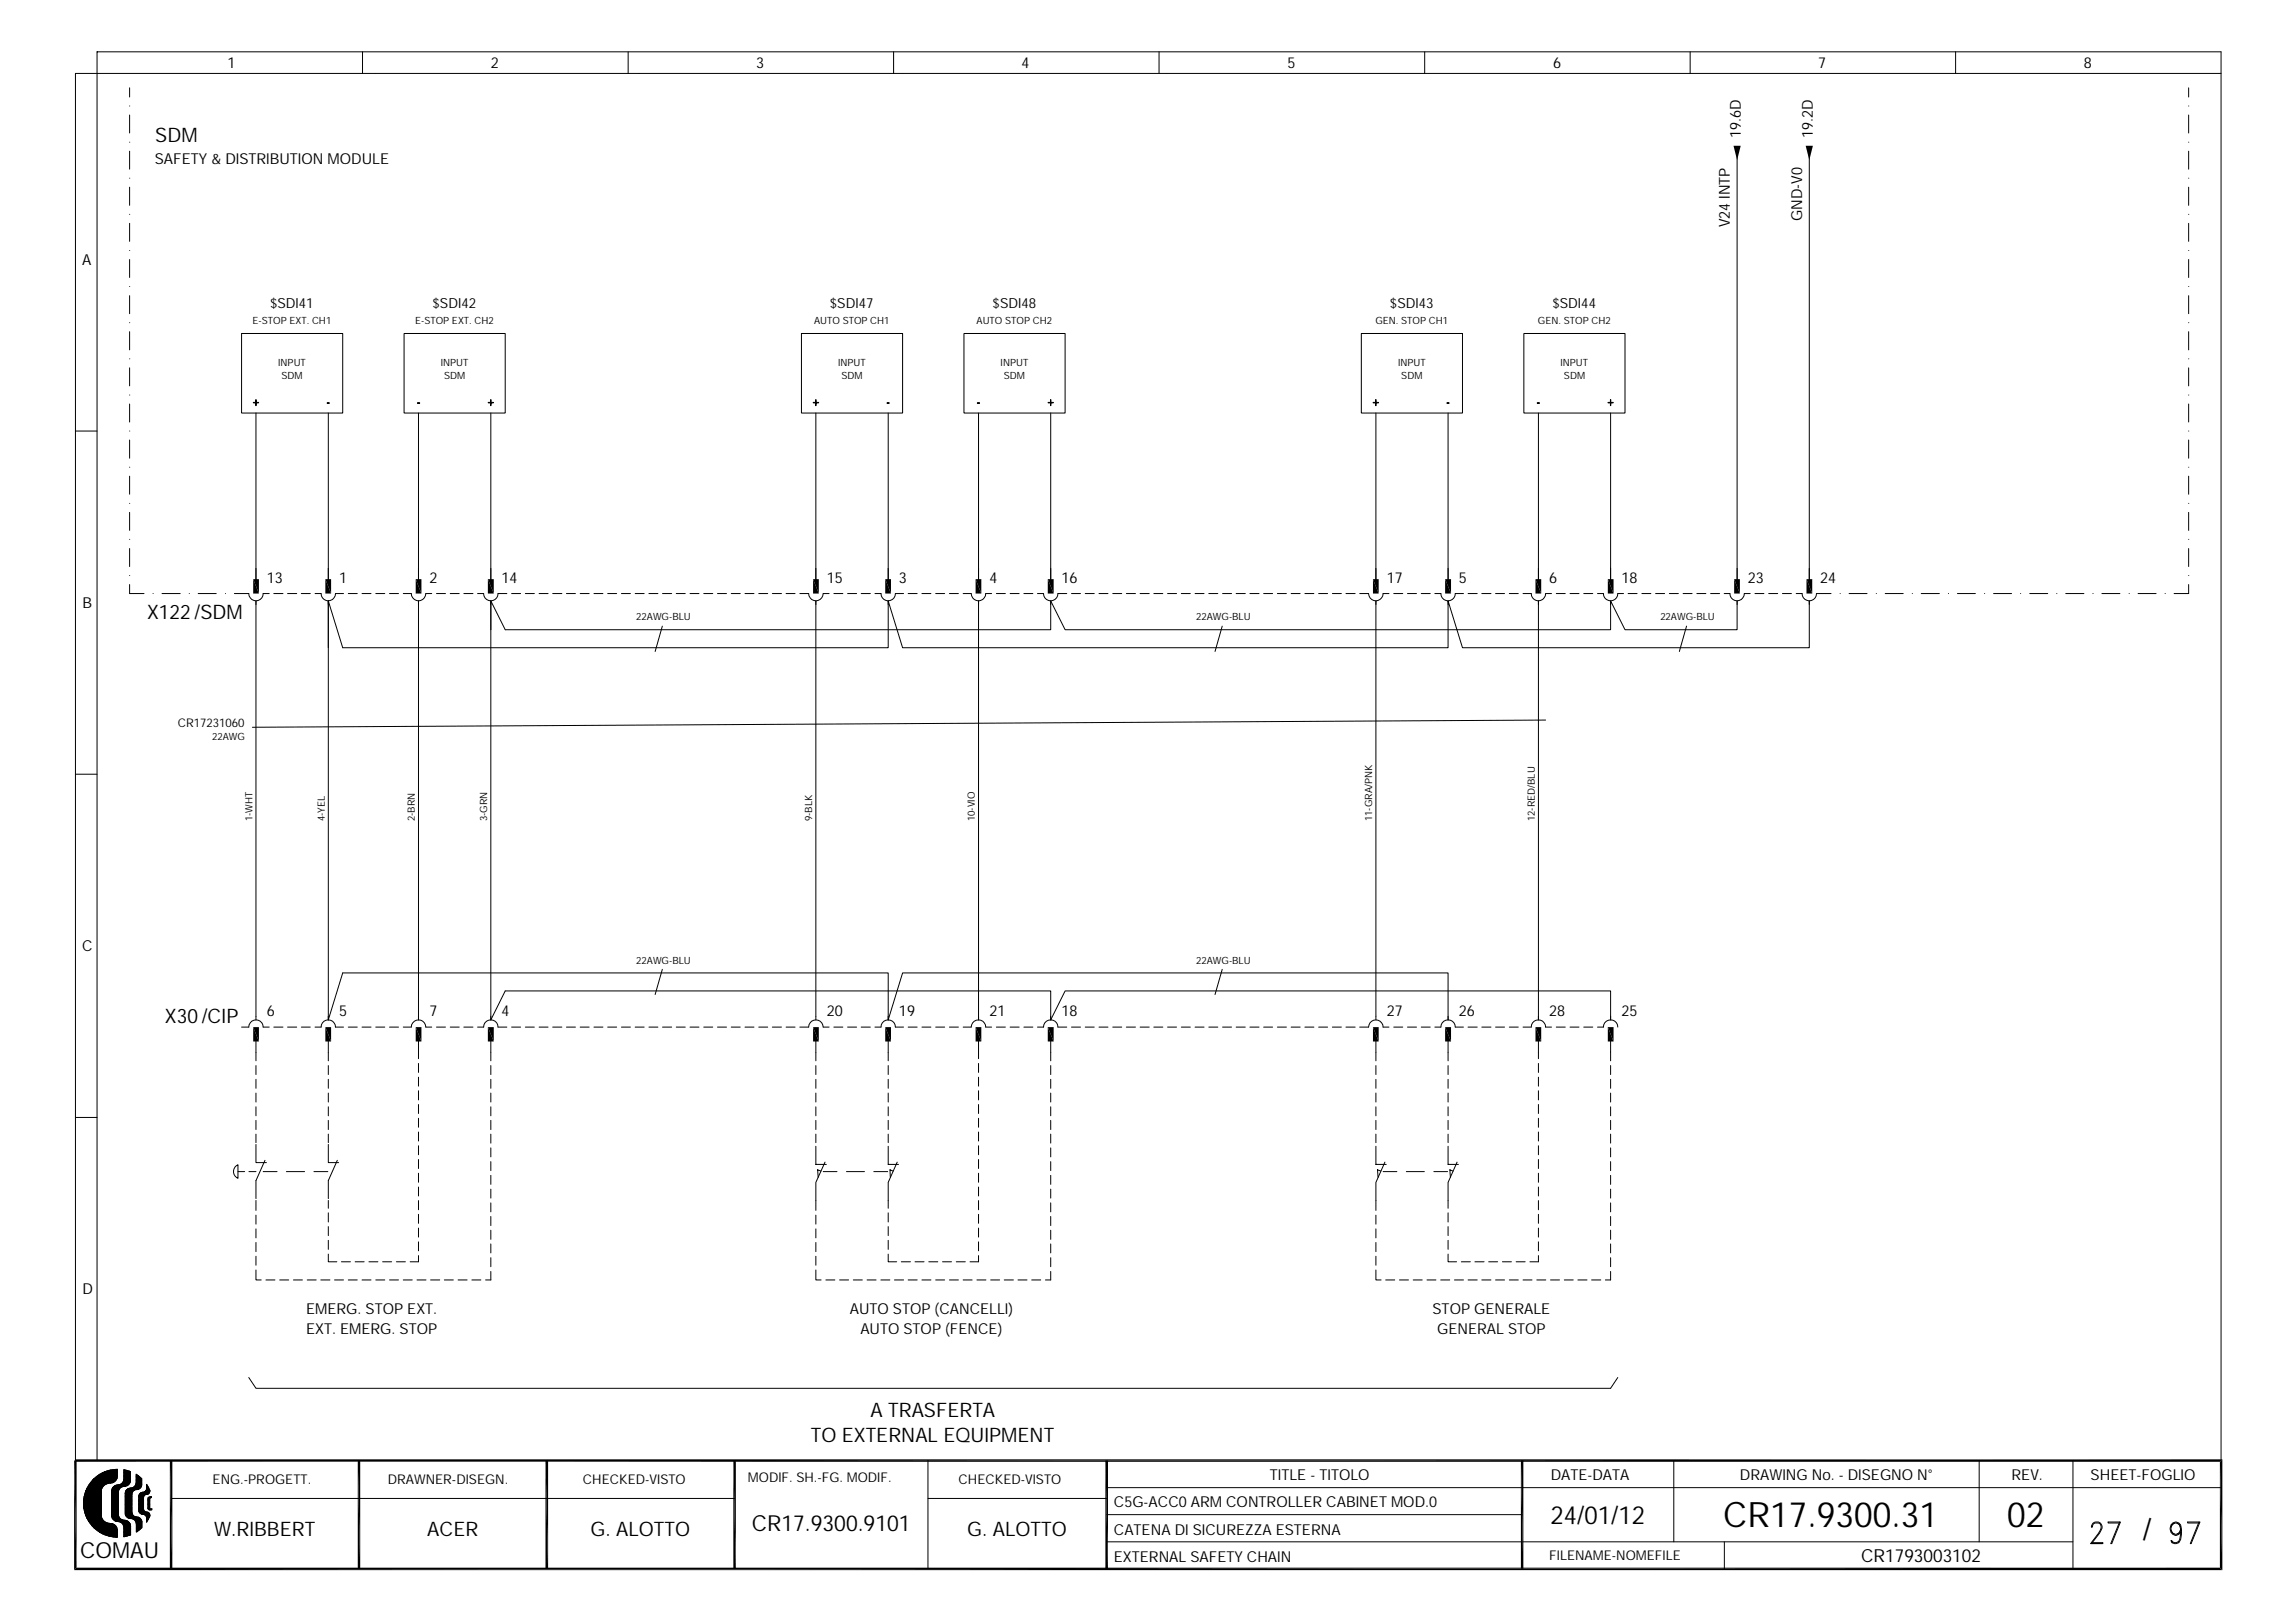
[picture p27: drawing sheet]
<svg xmlns="http://www.w3.org/2000/svg" width="297mm" height="210mm" viewBox="0 0 297 210" stroke-linecap="round" stroke-linejoin="round" font-family="sans-serif">
<defs><g id="words">
<g font-size="4.5">
<text x="222.9" y="197.5">CR17.9300.31</text>
<text x="259.6" y="197.5">02</text>
</g>
<text font-size="3.9" x="277.1" y="199.2">/</text>
<text font-size="3.2" x="200.5" y="197.1">24/01/12</text>
<g font-size="2.9">
<text x="10.4" y="201.5">COMAU</text>
<text x="97.2" y="198">CR17.9300.9101</text>
</g>
<g font-size="2.6">
<text x="20.1" y="18.4">SDM</text>
<text x="19" y="80">X122/SDM</text>
<text x="21.3" y="132.4">X30/CIP</text>
<text x="112.6" y="183.3">A TRASFERTA</text>
<text x="104.9" y="186.6">TO EXTERNAL EQUIPMENT</text>
<text x="27.7" y="198.7">W.RIBBERT</text>
<text x="55.2" y="198.7">ACER</text>
<text x="76.4" y="198.7">G. ALOTTO</text>
<text x="125.1" y="198.7">G. ALOTTO</text>
</g>
<text font-size="2.3" x="240.7" y="202">CR1793003102</text>
<g font-size="1.9">
<text x="29.4" y="8.8">1</text>
<text x="63.5" y="8.8">2</text>
<text x="97.8" y="8.8">3</text>
<text x="132.1" y="8.8">4</text>
<text x="166.5" y="8.8">5</text>
<text x="200.9" y="8.8">6</text>
<text x="235.2" y="8.8">7</text>
<text x="269.5" y="8.8">8</text>
<text x="225.1" y="17.8" transform="rotate(-90 225.1 17.8)">19.6D</text>
<text x="234.5" y="17.8" transform="rotate(-90 234.5 17.8)">19.2D</text>
<text x="20" y="21.2">SAFETY &amp; DISTRIBUTION MODULE</text>
<text x="223.7" y="29.4" transform="rotate(-90 223.7 29.4)">V24 INTP</text>
<text x="233.1" y="28.6" transform="rotate(-90 233.1 28.6)">GND-V0</text>
<text x="10.6" y="34.3">A</text>
<text x="34.5" y="75.4">13</text>
<text x="43.9" y="75.4">1</text>
<text x="55.5" y="75.4">2</text>
<text x="64.9" y="75.4">14</text>
<text x="106.9" y="75.4">15</text>
<text x="116.3" y="75.4">3</text>
<text x="128" y="75.4">4</text>
<text x="137.3" y="75.4">16</text>
<text x="179.3" y="75.4">17</text>
<text x="188.7" y="75.4">5</text>
<text x="200.4" y="75.4">6</text>
<text x="209.7" y="75.4">18</text>
<text x="226.1" y="75.4">23</text>
<text x="235.4" y="75.4">24</text>
<text x="10.7" y="78.6">B</text>
<text x="10.6" y="123">C</text>
<text x="34.5" y="131.4">6</text>
<text x="43.9" y="131.4">5</text>
<text x="55.5" y="131.4">7</text>
<text x="64.9" y="131.4">4</text>
<text x="106.9" y="131.4">20</text>
<text x="116.3" y="131.4">19</text>
<text x="128" y="131.4">21</text>
<text x="137.3" y="131.4">18</text>
<text x="179.3" y="131.4">27</text>
<text x="188.7" y="131.4">26</text>
<text x="200.4" y="131.4">28</text>
<text x="209.7" y="131.4">25</text>
<text x="10.7" y="167.4">D</text>
<text x="39.6" y="170">EMERG. STOP EXT.</text>
<text x="39.6" y="172.5">EXT. EMERG. STOP</text>
<text x="109.9" y="170">AUTO STOP (CANCELLI)</text>
<text x="111.3" y="172.5">AUTO STOP (FENCE)</text>
<text x="185.3" y="170">STOP GENERALE</text>
<text x="185.9" y="172.5">GENERAL STOP</text>
<text x="164.2" y="191.5">TITLE - TITOLO</text>
<text x="200.6" y="191.5">DATE-DATA</text>
<text x="225" y="191.5">DRAWING No. - DISEGNO N°</text>
<text x="260.2" y="191.5">REV.</text>
<text x="270.4" y="191.5">SHEET-FOGLIO</text>
<text x="144.1" y="195">C5G-ACC0 ARM CONTROLLER CABINET MOD.0</text>
<text x="144.1" y="198.5">CATENA DI SICUREZZA ESTERNA</text>
<text x="144.1" y="202">EXTERNAL SAFETY CHAIN</text>
</g>
<g font-size="1.8">
<text x="34.9" y="39.9">$SDI41</text>
<text x="55.9" y="39.9">$SDI42</text>
<text x="107.3" y="39.9">$SDI47</text>
<text x="128.4" y="39.9">$SDI48</text>
<text x="179.8" y="39.9">$SDI43</text>
<text x="200.8" y="39.9">$SDI44</text>
</g>
<g font-size="1.7">
<text x="27.5" y="191.9">ENG.-PROGETT.</text>
<text x="50.2" y="191.9">DRAWNER-DISEGN.</text>
<text x="75.4" y="191.9">CHECKED-VISTO</text>
<text x="96.7" y="191.7">MODIF. SH.-FG. MODIF.</text>
<text x="124" y="191.9">CHECKED-VISTO</text>
<text x="200.4" y="201.7">FILENAME-NOMEFILE</text>
</g>
<text font-size="1.5" x="23" y="94.1">CR17231060</text>
<g font-size="1.3">
<text x="32.7" y="42">E-STOP EXT. CH1</text>
<text x="53.7" y="42">E-STOP EXT. CH2</text>
<text x="105.3" y="42">AUTO STOP CH1</text>
<text x="126.3" y="42">AUTO STOP CH2</text>
<text x="177.9" y="42">GEN. STOP CH1</text>
<text x="198.9" y="42">GEN. STOP CH2</text>
<text x="36" y="47.3">INPUT</text>
<text x="57" y="47.3">INPUT</text>
<text x="108.4" y="47.3">INPUT</text>
<text x="129.4" y="47.3">INPUT</text>
<text x="180.8" y="47.3">INPUT</text>
<text x="201.8" y="47.3">INPUT</text>
<text x="36.4" y="49">SDM</text>
<text x="57.4" y="49">SDM</text>
<text x="108.8" y="49">SDM</text>
<text x="129.8" y="49">SDM</text>
<text x="181.2" y="49">SDM</text>
<text x="202.3" y="49">SDM</text>
<text x="82.3" y="80.2">22AWG-BLU</text>
<text x="154.7" y="80.2">22AWG-BLU</text>
<text x="214.7" y="80.2">22AWG-BLU</text>
<text x="27.4" y="95.7">22AWG</text>
<text x="32.6" y="106.2" transform="rotate(-90 32.6 106.2)">1-WHT</text>
<text x="42" y="106.2" transform="rotate(-90 42 106.2)">4-YEL</text>
<text x="53.7" y="106.2" transform="rotate(-90 53.7 106.2)">2-BRN</text>
<text x="63" y="106.2" transform="rotate(-90 63 106.2)">3-GRN</text>
<text x="105.1" y="106.2" transform="rotate(-90 105.1 106.2)">9-BLK</text>
<text x="126.1" y="106.2" transform="rotate(-90 126.1 106.2)">10-VIO</text>
<text x="177.5" y="106.2" transform="rotate(-90 177.5 106.2)">11-GRA/PNK</text>
<text x="198.5" y="106.2" transform="rotate(-90 198.5 106.2)">12-RED/BLU</text>
<text x="82.3" y="124.6">22AWG-BLU</text>
<text x="154.7" y="124.6">22AWG-BLU</text>
</g>
</g></defs>
<g fill="none" stroke="#000" stroke-width=".13">
<path d="M16.8 13.7h.1M16.8 18.4h.1M16.8 11.4v1.1M16.8 14.9v2.3M16.8 19.6v2.3M46.9 6.7v2.8M81.2 6.7v2.8M115.6 6.7v2.8M149.9 6.7v2.8M184.3 6.7v2.8M218.6 6.7v2.8M224.7 19.3v56.1"/>
<path d="M234 19.3v56.1M252.9 6.7v2.8M283.1 11.4v1.1M283.1 14.9v2.3M283.1 19.6v2.3M283.1 13.7h.1M283.1 18.4h.1M287.3 9.5h-277.5v179.4M16.8 23h.1M16.8 27.7h.1M16.8 32.4h.1M16.8 37.1h.1"/>
<path d="M16.8 24.2v2.4M16.8 28.9v2.3M16.8 33.6v2.3M16.8 38.2v2.4M283.1 24.2v2.4M283.1 28.9v2.3M283.1 33.6v2.3M283.1 38.2v2.4M283.1 23h.1M283.1 27.7h.1M283.1 32.4h.1M283.1 37.1h.1"/>
<path d="M9.8 55.7h2.8M16.8 41.7h.1M16.8 46.4h.1M16.8 51.1h.1M16.8 55.7h.1M16.8 42.9v2.3M16.8 47.6v2.3M16.8 52.3v2.3M16.8 56.9v2.4M31.2 43.1h13.1v10.3h-13.1zM33.1 53.4v22M42.5 53.4v22"/>
<path d="M52.3 43.1h13v10.3h-13zM54.1 53.4v22M63.5 53.4v22M103.7 43.1h13v10.3h-13zM105.5 53.4v22M114.9 53.4v22M124.7 43.1h13.1v10.3h-13.1zM126.6 53.4v22M135.9 53.4v22M176.1 43.1h13v10.3h-13zM177.9 53.4v22M187.3 53.4v22"/>
<path d="M197.1 43.1h13.1v10.3h-13.1zM199 53.4v22M208.3 53.4v22M283.1 42.9v2.3M283.1 47.6v2.3M283.1 52.3v2.3M283.1 56.9v2.4M283.1 41.7h.1M283.1 46.4h.1M283.1 51.1h.1M283.1 55.7h.1M16.8 60.4h.1"/>
<path d="M16.8 65.1h.1M16.8 69.8h.1M16.8 74.4h.1M16.8 61.6v2.3M16.8 66.3v2.3M16.8 70.9v2.4M16.8 75.6v1.2h1.8M19.8 76.8h.1M21 76.8h2.3M24.5 76.8h.1M25.6 76.8h2.4M29.1 76.8h.1"/>
<path d="M30.3 76.8h1.9a.93 .93 0 0 0 .9 .9 .93 .93 0 0 0 .9-.9h.8M33.1 77.7v54.2M35.4 76.8h1.2M37.2 76.8h1.2M39 76.8h1.1M40.7 76.8h.8a.93 .93 0 0 0 1 .9 .93 .93 0 0 0 .9-.9h1M45 76.8h1.2M46.8 76.8h1.2M48.6 76.8h1.2M50.4 76.8h1.1M52.2 76.8h1a.94 .94 0 0 0 .9 .9 .94 .94 0 0 0 1-.9h.7M54.1 77.7v54.2"/>
<path d="M56.5 76.8h1.1M58.2 76.8h1.2M60 76.8h1.2M61.8 76.8h.7a.93 .93 0 0 0 1 .9 .93 .93 0 0 0 .9-.9h1.2M66.2 76.8h1.1M67.9 76.8h1.2M69.7 76.8h1.2M71.5 76.8h1.2M73.3 76.8h1.1M75 76.8h1.2M76.8 76.8h1.2M78.6 76.8h1.2"/>
<path d="M80.4 76.8h1.1M82.1 76.8h1.2M83.9 76.8h1.2M85.7 76.8h1.2M87.5 76.8h1.1M89.2 76.8h1.2M91 76.8h1.2M92.8 76.8h1.2M94.6 76.8h1.1M96.4 76.8h1.1M98.1 76.8h1.2M99.9 76.8h1.2"/>
<path d="M101.7 76.8h1.1M103.4 76.8h1.2a.94 .94 0 0 0 .9 .9 .94 .94 0 0 0 1-.9h.7M105.5 77.7v54.2M107.8 76.8h1.2M109.6 76.8h1.2M111.4 76.8h1.2M113.2 76.8h.7a.93 .93 0 0 0 1 .9 .93 .93 0 0 0 .9-.9h1.1M114.9 77.7l1.8 6.1h70.6v-6.1l1.8 6.1h44.9v-6.1v.5M114.9 77.7v6.1h-70.6l-1.8-6.1v54.2l1.8-6.1h70.6v6.1M114.9 77.7v.5M117.5 76.8h1.1M119.2 76.8h1.2"/>
<path d="M121 76.8h1.2M122.8 76.8h1.2M124.6 76.8h1a.94 .94 0 0 0 .9 .9 .94 .94 0 0 0 1-.9h.7M126.6 77.7v54.2M128.9 76.8h1.1M130.6 76.8h1.2M132.4 76.8h1.2M134.2 76.8h.8a.93 .93 0 0 0 .9 .9 .93 .93 0 0 0 .9-.9h1.2M135.9 77.7l1.9 3.7h70.5v-3.7l1.9 3.7h14.5v-3.7v.5M135.9 77.7v3.7h-70.6l-1.8-3.7v54.2l1.8-3.7h70.6v3.7M135.9 77.7v.5M138.6 76.8h1.1"/>
<path d="M140.4 76.8h1.1M142.1 76.8h1.2M143.9 76.8h1.2M145.7 76.8h1.2M147.4 76.8h1.2M149.2 76.8h1.2M151 76.8h1.2M152.8 76.8h1.1M154.6 76.8h1.1M156.3 76.8h1.2M158.1 76.8h1.2M159.9 76.8h1.2"/>
<path d="M161.6 76.8h1.2M163.4 76.8h1.2M165.2 76.8h1.2M167 76.8h1.1M168.8 76.8h1.1M170.5 76.8h1.2M172.3 76.8h1.2M174.1 76.8h1.2M175.9 76.8h1.1a.94 .94 0 0 0 .9 .9 .94 .94 0 0 0 1-.9h.7M177.9 77.7v54.2M180.3 76.8h1.1M182 76.8h1.2"/>
<path d="M183.8 76.8h1.2M185.6 76.8h.8a.93 .93 0 0 0 .9 .9 .93 .93 0 0 0 .9-.9h1.1M187.3 77.7v.5M189.9 76.8h1.2M191.6 76.8h1.2M193.4 76.8h1.2M195.2 76.8h1.2M197 76.8h1a.93 .93 0 0 0 1 .9 .93 .93 0 0 0 .9-.9h.8M199 77.7v54.2M201.3 76.8h1.1M203.1 76.8h1.1M204.8 76.8h1.2"/>
<path d="M206.6 76.8h.8a.93 .93 0 0 0 .9 .9 .93 .93 0 0 0 .9-.9h.8M208.3 77.7v.5M210.6 76.8h1.1M212.3 76.8h1.2M214.1 76.8h1.2M215.9 76.8h1.2M217.7 76.8h1.1M219.5 76.8h1.1M221.2 76.8h1.2M223 76.8h.7a.93 .93 0 0 0 1 .9 .93 .93 0 0 0 .9-.9h.8M227 76.8h1.1M228.7 76.8h1.2"/>
<path d="M230.5 76.8h1.2M232.3 76.8h.8a.93 .93 0 0 0 .9 .9 .93 .93 0 0 0 .9-.9h1.9M238 76.8h.1M239.1 76.8h2.4M242.7 76.8h.1M243.8 76.8h2.3M247.3 76.8h.1M248.5 76.8h2.3M252 76.8h.1M253.2 76.8h2.3M256.7 76.8h.1M257.8 76.8h2.4"/>
<path d="M261.3 76.8h.1M262.5 76.8h2.3M266 76.8h.1M267.2 76.8h2.3M270.7 76.8h.1M271.8 76.8h2.4M275.4 76.8h.1M276.5 76.8h2.3M280 76.8h.1M283.1 61.6v2.3M283.1 66.3v2.3M283.1 70.9v2.4"/>
<path d="M283.1 75.6v1.2h-1.9M283.1 60.4h.1M283.1 65.1h.1M283.1 69.8h.1M283.1 74.4h.1M85.7 81l-1 3.3M158.1 81l-1 3.3M199.9 93.1l-167.3 1M218.1 81l-.9 3.3M9.8 100.1h2.8M31.2 132.8h1a.93 .93 0 0 1 .9-.9 .93 .93 0 0 1 .9 .9h.8M33.1 134.2v3"/>
<path d="M33.1 137.8v1.2M33.1 139.6v1.2M35.4 132.8h1.2M37.2 132.8h1.2M39 132.8h1.1M40.7 132.8h.8a.93 .93 0 0 1 1-.9 .93 .93 0 0 1 .9 .9h1M42.5 134.2v3M42.5 137.8v1.2M42.5 139.6v1.2M45 132.8h1.2M46.8 132.8h1.2M48.6 132.8h1.2"/>
<path d="M50.4 132.8h1.1M52.2 132.8h1a.94 .94 0 0 1 .9-.9 .94 .94 0 0 1 1 .9h.7M54.1 134.2v2.7M54.1 137.5v1.2M54.1 139.3v1.2M56.5 132.8h1.1M58.2 132.8h1.2M60 132.8h1.2M61.8 132.8h.7a.93 .93 0 0 1 1-.9 .93 .93 0 0 1 .9 .9h1.2M63.5 134.2v3M63.5 137.8v1.2M63.5 139.6v1.2"/>
<path d="M66.2 132.8h1.1M67.9 132.8h1.2M69.7 132.8h1.2M71.5 132.8h1.2M73.3 132.8h1.1M75 132.8h1.2M76.8 132.8h1.2M78.6 132.8h1.2M80.4 132.8h1.1M82.1 132.8h1.2M83.9 132.8h1.2M85.7 125.4l-1 3.2"/>
<path d="M85.7 132.8h1.2M87.5 132.8h1.1M89.2 132.8h1.2M91 132.8h1.2M92.8 132.8h1.2M94.6 132.8h1.1M96.4 132.8h1.1M98.1 132.8h1.2M99.9 132.8h1.2M101.7 132.8h1.1M103.4 132.8h1.2a.94 .94 0 0 1 .9-.9 .94 .94 0 0 1 1 .9h.7M105.5 134.2v3"/>
<path d="M105.5 137.8v1.2M105.5 139.6v1.2M107.8 132.8h1.2M109.6 132.8h1.2M111.4 132.8h1.2M113.2 132.8h.7a.93 .93 0 0 1 1-.9 .93 .93 0 0 1 .9 .9h1.1M114.9 131.4v.5M114.9 134.2v3M114.9 137.8v1.2M114.9 139.6v1.2M117.5 132.8h1.1M119.2 132.8h1.2"/>
<path d="M121 132.8h1.2M122.8 132.8h1.2M124.6 132.8h1a.94 .94 0 0 1 .9-.9 .94 .94 0 0 1 1 .9h.7M126.6 134.2v2.7M126.6 137.5v1.2M126.6 139.3v1.2M128.9 132.8h1.1M130.6 132.8h1.2M132.4 132.8h1.2M134.2 132.8h.8a.93 .93 0 0 1 .9-.9 .93 .93 0 0 1 .9 .9h1.2M135.9 131.4v.5M135.9 134.2v3"/>
<path d="M135.9 137.8v1.2M135.9 139.6v1.2M138.6 132.8h1.1M140.4 132.8h1.1M142.1 132.8h1.2M143.9 132.8h1.2M145.7 132.8h1.2M147.4 132.8h1.2M149.2 132.8h1.2M151 132.8h1.2M152.8 132.8h1.1M154.6 132.8h1.1"/>
<path d="M156.3 132.8h1.2M158.1 125.4l-1 3.2M158.1 132.8h1.2M159.9 132.8h1.2M161.6 132.8h1.2M163.4 132.8h1.2M165.2 132.8h1.2M167 132.8h1.1M168.8 132.8h1.1M170.5 132.8h1.2M172.3 132.8h1.2M174.1 132.8h1.2"/>
<path d="M175.9 132.8h1.1a.94 .94 0 0 1 .9-.9 .94 .94 0 0 1 1 .9h.7M177.9 134.2v3M177.9 137.8v1.2M177.9 139.6v1.2M180.3 132.8h1.1M182 132.8h1.2M183.8 132.8h1.2M185.6 132.8h.8a.93 .93 0 0 1 .9-.9 .93 .93 0 0 1 .9 .9h1.1M187.3 131.4v.5v-6.1h-70.6l-1.8 6.1M187.3 134.2v3M187.3 137.8v1.2M187.3 139.6v1.2"/>
<path d="M189.9 132.8h1.2M191.6 132.8h1.2M193.4 132.8h1.2M195.2 132.8h1.2M197 132.8h1a.93 .93 0 0 1 1-.9 .93 .93 0 0 1 .9 .9h.8M199 134.2v2.7M199 137.5v1.2M199 139.3v1.2M201.3 132.8h1.1M203.1 132.8h1.1M204.8 132.8h1.2M206.6 132.8h.8a.93 .93 0 0 1 .9-.9 .93 .93 0 0 1 .9 .9"/>
<path d="M208.3 131.4v.5v-3.7h-70.5l-1.9 3.7M208.3 134.2v3M208.3 137.8v1.2M208.3 139.6v1.2M9.8 144.5h2.8M30.4 150.9l.4-.3v1.8a.95 .95 0 0 1-.4-1.5zM30.8 151.5h.8M32.2 151.5h.9M33.1 148v2.4h1.4M33.1 141.4v1.1M33.1 143.1v1.2M33.1 144.9v1.2"/>
<path d="M33.1 146.7v1.1M33.1 155.3v1.2M33.1 157.2v1.1M33.1 158.9v1.2M34 151.5h1.8M34.3 150.1l-1.2 2.6v2.3M37 151.5h2.4M40.6 151.5h1.8M42.5 148v2.4h1.3M42.5 141.4v1.1M42.5 143.1v1.2M42.5 144.9v1.2"/>
<path d="M42.5 146.7v1.1M42.5 155.3v1M42.5 156.9v1.1M42.5 158.6v1.2M43.6 150.1l-1.1 2.6v2.3M54.1 141.1v1.2M54.1 142.8v1.2M54.1 144.6v1.2M54.1 146.4v1.2M54.1 148.2v1.1M54.1 150v1.1M54.1 151.7v1.2"/>
<path d="M54.1 153.5v1.2M54.1 155.3v1.2M54.1 157v1.2M54.1 158.8v1.2M63.5 141.4v1.1M63.5 143.1v1.2M63.5 144.9v1.2M63.5 146.7v1.1M63.5 148.5v1.1M63.5 150.2v1.2M63.5 152v1.2M63.5 153.8v1.2"/>
<path d="M63.5 155.6v1.1M63.5 157.3v1.2M63.5 159.1v1.2M105.5 141.4v1.1M105.5 143.1v1.2M105.5 144.9v1.2M105.5 146.7v1.1M105.5 148.2v2.4h1.4M105.5 157.2v1.1M105.5 158.9v1.2M106.2 151.5l-.5-.2 .1 1M106.5 151.5h1.7"/>
<path d="M106.7 150.3l-1.2 2.6v3.6M109.5 151.5h2.3M113 151.5h1.8M114.9 141.4v1.1M114.9 143.1v1.2M114.9 144.9v1.2M114.9 146.7v1.1M114.9 148.2v2.4h1.3M114.9 156.9v1.1M114.9 158.6v1.2M115.5 151.5l-.4-.2v1M116 150.3l-1.1 2.6v3.4"/>
<path d="M126.6 141.1v1.2M126.6 142.8v1.2M126.6 144.6v1.2M126.6 146.4v1.2M126.6 148.2v1.1M126.6 150v1.1M126.6 151.7v1.2M126.6 153.5v1.2M126.6 155.3v1.2M126.6 157v1.2M126.6 158.8v1.2M135.9 141.4v1.1"/>
<path d="M135.9 143.1v1.2M135.9 144.9v1.2M135.9 146.7v1.1M135.9 148.5v1.1M135.9 150.2v1.2M135.9 152v1.2M135.9 153.8v1.2M135.9 155.6v1.1M135.9 157.3v1.2M135.9 159.1v1.2M177.9 141.4v1.1M177.9 143.1v1.2"/>
<path d="M177.9 144.9v1.2M177.9 146.7v1.1M177.9 148.2v2.4h1.4M177.9 157.2v1.1M177.9 158.9v1.2M178.6 151.5l-.4-.2v1M178.9 151.5h1.8M179.1 150.3l-1.2 2.6v3.6M181.9 151.5h2.3M185.4 151.5h1.8M187.3 141.4v1.1M187.3 143.1v1.2"/>
<path d="M187.3 144.9v1.2M187.3 146.7v1.1M187.3 148.2v2.4h1.3M187.3 156.9v1.1M187.3 158.6v1.2M187.9 151.5l-.4-.2 .1 1M188.4 150.3l-1.1 2.6v3.4M199 141.1v1.2M199 142.8v1.2M199 144.6v1.2M199 146.4v1.2M199 148.2v1.1"/>
<path d="M199 150v1.1M199 151.7v1.2M199 153.5v1.2M199 155.3v1.2M199 157v1.2M199 158.8v1.2M208.3 141.4v1.1M208.3 143.1v1.2M208.3 144.9v1.2M208.3 146.7v1.1M208.3 148.5v1.1M208.3 150.2v1.2"/>
<path d="M208.3 152v1.2M208.3 153.8v1.2M208.3 155.6v1.1M208.3 157.3v1.2M208.3 159.1v1.2M32.2 178.2l.9 1.3h175.2l.9-1.3M33.1 164.2v1.3h.7M33.1 160.7v1.2M33.1 162.5v1.1M34.4 165.5h1.2M36.2 165.5h1.1M38 165.5h1.1"/>
<path d="M39.7 165.5h1.2M41.5 165.5h1.2M42.5 162.2v1h1.1M42.5 160.4v1.2M43.3 165.5h1.1M44.2 163.2h1.1M45 165.5h1.2M45.9 163.2h1.2M46.8 165.5h1.2M47.7 163.2h1.2M48.6 165.5h1.2M49.5 163.2h1.2"/>
<path d="M50.4 165.5h1.1M51.3 163.2h1.1M52.2 165.5h1.1M53.9 165.5h1.2M54.1 160.6v1.2M54.1 162.4v.8h-1.1M55.7 165.5h1.2M57.5 165.5h1.1M59.2 165.5h1.2M61 165.5h1.2M63.5 160.9v1.1M63.5 162.7v1.1"/>
<path d="M63.5 164.4v1.1h-.7M105.5 164.2v1.3h.7M105.5 160.7v1.2M105.5 162.5v1.1M106.8 165.5h1.2M108.6 165.5h1.1M110.4 165.5h1.1M112.1 165.5h1.2M113.9 165.5h1.2M114.9 162.2v1h1.1M114.9 160.4v1.2M115.7 165.5h1.2"/>
<path d="M116.6 163.2h1.2M117.5 165.5h1.1M118.3 163.2h1.2M119.2 165.5h1.2M120.1 163.2h1.2M121 165.5h1.2M121.9 163.2h1.2M122.8 165.5h1.2M123.7 163.2h1.1M124.6 165.5h1.1M126.3 165.5h1.2M126.6 162.4v.8h-1.1"/>
<path d="M126.6 160.6v1.2M128.1 165.5h1.2M129.9 165.5h1.2M131.7 165.5h1.1M133.4 165.5h1.2M135.9 164.4v1.1h-.7M135.9 160.9v1.1M135.9 162.7v1.1M177.9 164.2v1.3h.7M177.9 160.7v1.2M177.9 162.5v1.1M179.2 165.5h1.2"/>
<path d="M181 165.5h1.2M182.8 165.5h1.1M184.6 165.5h1.1M186.3 165.5h1.2M187.3 162.2v1h1.1M187.3 160.4v1.2M188.1 165.5h1.2M189 163.2h1.2M189.9 165.5h1.2M190.8 163.2h1.1M191.6 165.5h1.2M192.5 163.2h1.2"/>
<path d="M193.4 165.5h1.2M194.3 163.2h1.2M195.2 165.5h1.2M196.1 163.2h1.2M197 165.5h1.1M198.8 165.5h1.1M199 162.4v.8h-1.1M199 160.6v1.2M200.5 165.5h1.2M202.3 165.5h1.2M204.1 165.5h1.2M205.8 165.5h1.2"/>
<path d="M208.3 164.4v1.1h-.7M208.3 160.9v1.1M208.3 162.7v1.1M10.8 194l2.4 2.4M10.8 194.9l3.9 3.9M10.8 193.8l2.3 2.3M10.8 195.1l3.7 3.6M10.9 193.7l2.2 2.3-1.3 1.2M10.9 193.4l2.2 2.2M10.9 195.5l3.2 3.2M10.9 193.3l2.2 2.1M11 193.1l2.1 2.2"/>
<path d="M11 195.7l2.9 2.9M11 193l2.1 2.1M11.1 192.9l2 2M11.1 196l2.5 2.5M11.1 192.8l2 1.9M11.2 192.6l1.9 2M11.2 192.5l1.9 1.9M11.3 192.4l1.8 1.8M11.3 192.3l1.8 1.7M11.4 192.2l1.7 1.7M11.4 196.7l1.5 1.5M11.5 192.1l1.6 1.6"/>
<path d="M11.5 192l1.6 1.5M11.6 191.9l1.5 1.5M11.7 191.8l1.4 1.4M11.8 191.7l1.3 1.3M11.8 191.6l1.3 1.2M11.9 197.3l.4 .4M11.9 191.5l1.2 1.2M12.1 191.3l1.1 1.1M12.2 191.2l1.1 1.1M12.2 191.2l-.2 .2 1.1 1.1M12.3 191.1l1.1 1.1M12.4 191.1l1 1"/>
<path d="M12.4 191l1.1 1.1M12.6 188.9v-182.2h274.7v182.2M12.6 190.9l1 1.1M12.7 190.8l1 1.1M12.7 190.8l1.2 1.1M12.8 190.7l1.2 1.1M12.9 190.7l-1.5 1.4M13 190.6l1.1 1.2M13.1 190.6l1.2 1.2M13.1 196.2a1.39 1.39 0 0 0 1.5 .9 .83 .83 0 0 1 .6 .8M13.1 195.5l-1.5 1.5M13.1 195.3l-1.6 1.6"/>
<path d="M13.1 195.1l-1.6 1.7M13.1 195l-1.7 1.7M13.1 194.8l-1.8 1.7M13.1 194.6l-1.8 1.8M13.1 194.4l-1.9 1.9 2.1 2.1 1.3-1.3M13.1 194.3l-1.9 1.9M13.1 194.1l-2 2M13.1 193.9l-2 2.1M13.1 193.8l-2.1 2M13.1 193.6l-2.1 2.1M13.1 193.4l-2.2 2.2M13.1 193.2l-2.2 2.2"/>
<path d="M13.1 193.1l-2.2 2.2 3.4 3.4 .9-.8M13.1 192.9l-2.2 2.2M13.1 192.7l-2.3 2.3M13.1 195.6l-1.4 1.5M13.1 195.8l-1.4 1.4M13.1 196.2l-1.2 1.2M13.1 196.3l-1.1 1.1M13.2 190.5l1.3 1.3M13.2 192.4l-2.4 2.4M13.2 196.4l-1.1 1.1M13.3 190.5l-2.1 2M13.3 196.5l-1.1 1.1"/>
<path d="M13.3 190.5l1.3 1.3M13.3 196.6l-1 1.1M13.4 196.7l-1 1.1M13.4 190.4l1.3 1.3M13.5 196.8l-1.1 1M13.5 190.3l1.3 1.3M13.6 190.3l-2.5 2.5M13.6 196.8l-1 1.1M13.7 190.3l1.2 1.3M13.7 196.9l1.5 1.4M13.7 196.9l-1.1 1.1M13.8 190.3l1.2 1.2"/>
<path d="M13.8 190.2l-2.8 2.9M13.9 196.9l-1.2 1.2M13.9 190.2l1.2 1.2M14 197l1.2 1.2M14 197l-1.2 1.1M14.1 190.2l1 1M14.1 190.2l-3.2 3.1M14.1 197l-1.1 1.2M14.2 197l1 1M14.2 190.1l1 1M14.3 197l-1.2 1.3M14.4 197l.8 .8"/>
<path d="M14.4 196a.77 .77 0 0 0 .8 .8M14.4 195.2l1 .9-.6 .6M14.4 195.4l2.5 2.4M14.4 195.6l2.5 2.4M14.4 195.9l.9 .9M14.4 194.3l.9 .9M14.4 194.2l.9 .8M14.4 193.8l.9 .9M14.4 193l.9 .8M14.4 192.8l.9 .9M14.4 193.3l.9 .9M14.4 193.5l.9 .9"/>
<path d="M14.4 193.7l.9 .8M14.4 194l.9 .9M14.4 194.5l.9 .9M14.4 194.7l.9 .9M14.4 194.9l.9 .8M14.4 195l.9 .9M14.4 195.7l1.2 1.2M14.4 196.1l.8 .7M14.4 193.1l.9 .9M14.5 197l-1.3 1.3M14.5 192.7l.8 .8M14.5 190.1l.7 .7"/>
<path d="M14.5 192.5l.8 .8M14.5 190.1l-3.7 3.7M14.6 197.1l.5 .5M14.6 192.4l.7 .8M14.6 190.1l.6 .5M14.6 192.3l.7 .7M14.7 197.1l-1.3 1.3M14.7 190l-3.9 4M14.7 192.2l.6 .6M14.8 190l.4 .4M14.8 197.2l-1.3 1.3M14.8 192.2l.6 .5"/>
<path d="M14.9 192.1l-.4 .4M14.9 190l-4.1 4.2 4.4 4.3M14.9 197.3l-1.2 1.2M14.9 192.1l.5 .5M14.9 190l.3 .3M15 197.4l-1.2 1.2M15 197.5l-1.1 1.1M15.1 192.1l.4 .4M15.1 197.6l-1 1.1M15.1 192.1l-.6 .6M15.1 191.2l-.5 .6M15.2 191l-.8 .8"/>
<path d="M15.2 197.7l-1 1M15.2 190.9a1 1 0 0 1-1.2 .9 1.16 1.16 0 0 0-.9 .9v3.5M15.2 190.9v-.9a4.4 4.4 0 0 0-4.4 4.4 4.4 4.4 0 0 0 4.4 4.4v-.9M15.2 197.9h.1M15.2 190.8l-1 1M15.2 190.6l-1.2 1.2M15.2 190.5l-1.5 1.5M15.2 190.3l-4.4 4.4 4.1 4.1 .3-.2M15.2 190.1l-4.4 4.4 4.3 4.3 .1-.1M15.2 190.1l-.1-.1-4.3 4.3 4.4 4.4M15.2 190.9l-.9-.8-3.4 3.4 2.2 2.3M15.2 198l-.7 .7"/>
<path d="M15.2 198.2l-.6 .6M15.2 198.4l-.4 .4M15.2 192a.85 .85 0 0 0-.8 .8v3.2M15.2 196.8a.8 .8 0 0 1 .8 .8v1.1M15.2 192l.4 .4M15.3 195.8a.77 .77 0 0 0 .8 .8M15.3 193.3l-.9 .8M15.3 193.1l-.9 .9M15.3 193.4l-.9 .9M15.3 193.6l-.9 .9M15.3 193.8l-.9 .8M15.3 194.3l-.9 .9"/>
<path d="M15.3 194.5l-.9 .8M15.3 194.6l-.9 .9M15.3 195.1l-.9 .9M15.3 195.5l-.8 .8 .4 .4M15.3 195.7l-.7 .7M15.3 194.8l-.9 .9M15.3 194.1l-.9 .9M15.3 193.9l-.9 .9M15.3 195l-.9 .8M15.3 195.3l-.8 .9M15.3 195.8l-.7 .7M15.3 192.9l-.9 .9"/>
<path d="M15.3 192l-.9 .9M15.3 196l-.6 .6M15.4 192.7l-1 .9M15.4 192l.3 .3M15.4 196.3l-.5 .4M15.5 196.4l-.4 .4M15.5 192l.3 .3M15.6 192l-1.2 1.1M15.6 196.4l-.4 .4M15.6 191.9l.4 .3M15.7 196.5l-.3 .3M15.7 191.9l.4 .3"/>
<path d="M15.8 196.5l1.1 1.2M15.8 196.6l-.3 .2M15.8 191.8l.5 .4M15.9 191.7l.5 .5 .4-.4M15.9 196.6l-.3 .3M15.9 197.2l1 1M16 191.6l.5 .5M16 196.6l.9 .9M16 191.4l.6 .6M16 190.1v1.2a.77 .77 0 0 1-.8 .7M16 190.1l.9 .2M16 197.6l.9 .9"/>
<path d="M16 198.2l.5 .4M16 198.3l.4 .4M16 198.5l.2 .2M16 191.3l.7 .7M16 191.1l.8 .7M16 197.5l.9 .9M16 197.8l.8 .8M16 198l.6 .6M16 198.7h.1M16 190.9l.8 .8M16 190.8l.9 .8M16 190.6l.9 .8"/>
<path d="M16 190.4l.9 .9M16 190.2l.9 .9M16 190.1l.9 .8M16.1 190.1h-.1M16.1 196.6a.8 .8 0 0 1 .8 .8v1.1M16.1 196.6l-.4 .4M16.1 192.2a.8 .8 0 0 0-.8 .8v2.8M16.2 193.1v2.6a.77 .77 0 0 0 .9 .7 .73 .73 0 0 1 .5 .7v1.1l.8-.6v-.8a.67 .67 0 0 0-.7-.6M16.2 195.8l.6 .6 .4-.4M16.2 194.7l.9 .9M16.2 194.6l.9 .8M16.2 193.7l.9 .9"/>
<path d="M16.2 193.4l.9 .8M16.2 195.6l.8 .8 .3-.3M16.2 195.2l2.2 2.2M16.2 196.6l.7 .7M16.2 194.9l.9 .9M16.2 193.5l.9 .9M16.2 193.9l.9 .8M16.2 194l.9 .9M16.2 194.2l.9 .9M16.2 194.4l.9 .9M16.2 195.1l2.2 2.1M16.2 195.4l1.1 1.1"/>
<path d="M16.2 190.1l-.2 .2M16.2 193l.9 .9M16.2 192.9l.9 .8M16.3 196.6l-.5 .5M16.3 190.1l.6 .7M16.3 192.8l.8 .7M16.3 190.2l-.3 .3M16.4 196.7l-.5 .5M16.4 192.7l.7 .7M16.4 196.7l.4 .4-.8 .8M16.5 192.6l.6 .6M16.5 196.7l-.5 .6"/>
<path d="M16.6 192.5l-.3 .3M16.6 192.5l.5 .6M16.6 196.8l-.6 .6M16.6 190.2l-.6 .6M16.7 196.9l-.7 .6M16.7 192.5l.5 .4M16.7 190.3l.2 .1M16.7 190.3l-.7 .7M16.8 197l-.8 .7M16.8 192.5l-.6 .6M16.8 192.4l.5 .4M16.9 190.3v1.1a.76 .76 0 0 1-.8 .8"/>
<path d="M16.9 191.5l-.7 .7M16.9 191.3l-.9 .9M16.9 190.8l-2.5 2.5M16.9 190.7l-1 .9M16.9 190.5l-.9 .8M16.9 190.3l-.9 .9M16.9 191.2l-1.2 1.1M16.9 191l-2.5 2.4M16.9 190.6l-.4-.4-.5 .5M16.9 197.2l-.9 .9M16.9 198.5l-.9 .2M16.9 197.4l-.9 .8"/>
<path d="M16.9 197.5l-.9 .9M16.9 197.7l-.9 .9M16.9 197.9l-.9 .8M16.9 198l-.7 .7M16.9 198.2l-.4 .4M16.9 198.4l-.2 .2M17.1 193.3a.73 .73 0 0 1 .8-.7 .6 .6 0 0 0 .4-.6v-.8l-.7-.5v1a.8 .8 0 0 1-.9 .8 .68 .68 0 0 0-.5 .7l.9 .8M17.1 195.6a.64 .64 0 0 0 .6 .6M17.1 193.3v2.3M17.1 193.8l-.9 .8M17.1 193.9l-.9 .9M17.1 194.1l-.9 .9"/>
<path d="M17.1 195l-.9 .8M17.1 195.3l-.8 .8M17.1 195.5l-.7 .7M17.1 195.1l-.9 .9M17.1 194.8l-.9 .9M17.1 194.6l-.9 .9M17.1 194.4l-.9 .9M17.1 194.3l-.9 .8M17.1 193.6l-.9 .9M17.1 193.4l-.9 .9M17.1 193.2l-.9 .9M17.1 195.6l-.6 .7"/>
<path d="M17.1 195.8l-.5 .5-.3-.3M17.1 192.4l.3 .3M17.1 196.4l.3-.3 1 1M17.1 193l-.9 .9M17.2 195.9l-.5 .5M17.3 192.8l-.3-.4-.8 .8M17.4 192.3l.3 .4M17.4 196.6l.5-.4 .4 .5M17.4 192.2l.5 .4M17.5 196.7l.9 .9M17.6 192.7l-.3-.4-1.1 1.1M17.6 196.2l-.3 .3"/>
<path d="M17.6 192l.5 .5M17.6 191.8l.6 .6M17.6 191.1l.7 .8M17.6 191l.7 .7M17.6 198l.1 .1M17.6 197.7l.3 .3M17.6 197.5l.4 .4M17.6 197.4l.5 .4M17.6 197.9l.2 .1M17.7 190.7l-.1 .1 .7 .7M17.7 196.2l.7 .7M17.7 196.2l-.3 .3"/>
<path d="M17.8 190.8l.5 .6M17.8 190.8l-.2 .2M17.9 190.9l-.3 .2M17.9 194.9l1.4 1.4M17.9 193.7l.7 .6M17.9 194.6l.7 .6M17.9 194.7l1.4 1.5M17.9 193.5l.7 .7M17.9 193.4l.7 .6M18 195.5l.3 .3M18 193.4l.3-.4 .4 .4M18 190.9l-.4 .4 .7 .7"/>
<path d="M18 196.3l-.5 .4M18 193.3l.6 .5-.7 .6 .7 .6M18.1 193.2l.5 .4-.7 .6 .7 .7-.7 .5M18.1 191l-.5 .5 .7 .7M18.1 196.3l-.5 .6M18.2 193.1l.4 .4M18.2 191.1l-.6 .6 .7 .6M18.2 196.4l-.6 .6 .7 .7M18.3 191.2l-.7 .6M18.3 196.5l-.7 .7 .6 .6M18.3 196.6l-.7 .7M18.3 191.3l-.8 .8 .5 .5"/>
<path d="M18.3 191.4l-2.1 2.2M18.3 191.6l-2.1 2.2M18.3 192.1l-.5 .5M18.3 191.8l-.9 .9M18.3 192l-.6 .7M18.4 196.7h.1M18.4 196.8l-.8 .7M18.4 196.9l-.8 .8M18.4 197.1l-.8 .7M18.4 197.3l-.8 .7M18.4 197.5l-.7 .6M18.4 193l.4 .3"/>
<path d="M18.5 193l-.6 .6M18.6 195.1v-1.4a.48 .48 0 0 1 .5-.5l.2-.2 .1-.2-.4-.8v.5a.59 .59 0 0 1-.7 .5l-.2 .1-.2 .4v1.8a.57 .57 0 0 0 .7 .6l.3 .2 .1 .7M18.6 195.1a.49 .49 0 0 0 .5 .5l.2 .2 .1 .3-.4 .7M18.6 194.5l-.7 .6 1.3 1.3M18.6 194.3l-.7 .6M18.6 195l-.6 .6M18.6 194.1l-.7 .7M18.6 194l-.7 .6M18.6 195.2l-.5 .5M18.6 193l.3 .3M18.6 195.3l-.4 .4M18.7 195.4l-.4 .4"/>
<path d="M18.7 192.9l.3 .4M18.8 195.5l-.4 .3M18.8 192.8l.4 .4M18.9 195.6l-.3 .2M18.9 192.8l.4 .3M18.9 195.6l.5 .4M18.9 192.7l.4 .3-.2 .2M19 196.5l.1 .1M19 192.5l.4 .4M19 196.3l.2 .2M19 196.8h.1M19 192.3l.4 .4"/>
<path d="M19 192.1l.2 .3M19 192h.1M19 192.1v.1M19 195.6l-.3 .3M19.1 192.2l-.1 .2M19.1 195.6l.3 .2M19.1 193.8v1.3l.3 .2h.2v-.2M19.1 193.8l.1-.2h.4v.1l-.2 .1v1.3h.2M19.1 194.4l.3 .2M19.1 194.6l.3 .2M19.1 194.9l.4 .4 .1-.2M19.1 194.7l.3 .3"/>
<path d="M19.1 195.1l.2 .2 .2-.2M19.1 194.2l.3 .3M19.1 194l.3 .3M19.1 193.9l.3 .2M19.2 193.7v-.1l.2 .2M19.2 193.7l.2 .2M19.2 195.6l-.4 .4M19.2 192.3l-.2 .2M19.2 196.4l-.2 .3M19.2 192.4l-1.3 1.3M19.3 192.5l-1.4 1.4 .7 .6M19.3 195.7l-.4 .4"/>
<path d="M19.3 192.7l-1.4 1.4 .7 .6-.7 .6 .6 .5M19.3 195.8l-.4 .4M19.4 193.9l-.3 .2M19.4 194.6l-.3 .2M19.4 195.1l-.2 .1M19.4 194.7l-.3 .3M19.4 194.9l-.3 .2M19.4 196.1l-.4 .4M19.4 193.6l.1 .1M19.4 194.4l-.3 .2M19.4 194.2l-.3 .2M19.4 194l-.3 .3"/>
<path d="M19.4 192.8l-.5 .5M19.4 195.9l-.4 .4M19.5 193.6l-.4 .3M19.5 193.6h.1l-.1 .1M19.5 195.1l.1 .1M22.1 193.8h72.9M120 188.9v14M120 193.8h23.1M143.1 199.4h125M143.1 192.4h144.2M143.1 195.9h53.8M216.5 188.9v10.5"/>
<path d="M223 199.4v3.5M256 188.9v10.5M268.1 188.9v14M270.5 199.5h1.5v.1h-1.6l1-1.3a1 1 0 0 0 .2-1.2l-.2-.1h-.4l-.3 .1-.1 .4h-.1a.69 .69 0 0 1 .5-.7h.4a.69 .69 0 0 1 .3 1.1l-1.2 1.7M274.1 196.8l-1.1 2.8h.1l1.1-2.8h-1.6v.2h1.5M280.8 197.9l.2 .4 .3 .1 .5-.1 .2-.4M280.8 197.5l.2-.4 .3-.1 .5 .1 .2 .4M280.9 199.4l.3 .1 .6-.1M281.2 197a.82 .82 0 0 0-.4 .7 .82 .82 0 0 0 .4 .7M281.6 197l.3 .2a2.89 2.89 0 0 1-.2 2.3M282 198.2a.68 .68 0 0 1-.6 .4 .68 .68 0 0 1-.6-.4 .81 .81 0 0 1 0-1 .81 .81 0 0 1 1-.2l.2 .2a3 3 0 0 1-.2 2.3 .65 .65 0 0 1-1-.3h.1l.1 .3M282 197.8l-.1 .4-.3 .2"/>
<path d="M284.4 196.8l-1.1 2.8h.1l1.1-2.8h-1.6v.2h1.5"/>
</g>
<g fill="#000">
<path d="M224.2 18.9h.9l-.4 1.8zM233.5 18.9h1l-.5 1.8zM32.7 74.9l.8 1.9h-.8zM32.7 74.9h.8v1.9zM42.1 74.9l.7 1.9h-.7zM42.1 74.9h.7v1.9zM53.8 74.9l.7 1.9h-.7zM53.8 74.9h.7v1.9zM63.1 74.9l.8 1.9h-.8zM63.1 74.9h.8v1.9zM105.2 74.9l.7 1.9h-.7zM105.2 74.9h.7v1.9z"/>
<path d="M114.5 74.9l.7 1.9h-.7zM114.5 74.9h.7v1.9zM126.2 74.9l.7 1.9h-.7zM126.2 74.9h.7v1.9zM135.5 74.9l.8 1.9h-.8zM135.5 74.9h.8v1.9zM177.6 74.9l.7 1.9h-.7zM177.6 74.9h.7v1.9zM186.9 74.9l.8 1.9h-.8zM186.9 74.9h.8v1.9zM198.6 74.9l.7 1.9h-.7zM198.6 74.9h.7v1.9z"/>
<path d="M207.9 74.9l.8 1.9h-.8zM207.9 74.9h.8v1.9zM224.3 74.9l.7 1.9h-.7zM224.3 74.9h.7v1.9zM233.6 74.9l.8 1.9h-.8zM233.6 74.9h.8v1.9zM32.7 132.8l.8 1.9h-.8zM32.7 132.8h.8v1.9zM42.1 132.8l.7 1.9h-.7zM42.1 132.8h.7v1.9zM53.8 132.8l.7 1.9h-.7zM53.8 132.8h.7v1.9z"/>
<path d="M63.1 132.8l.8 1.9h-.8zM63.1 132.8h.8v1.9zM105.2 132.8l.7 1.9h-.7zM105.2 132.8h.7v1.9zM114.5 132.8l.7 1.9h-.7zM114.5 132.8h.7v1.9zM126.2 132.8l.7 1.9h-.7zM126.2 132.8h.7v1.9zM135.5 132.8l.8 1.9h-.8zM135.5 132.8h.8v1.9zM177.6 132.8l.7 1.9h-.7zM177.6 132.8h.7v1.9z"/>
<path d="M186.9 132.8l.8 1.9h-.8zM186.9 132.8h.8v1.9zM198.6 132.8l.7 1.9h-.7zM198.6 132.8h.7v1.9zM207.9 132.8l.8 1.9h-.8zM207.9 132.8h.8v1.9z"/>
</g>
<g fill="#000" stroke="#000" stroke-width=".13">
<path d="M33.1 51.7v.3h.3l-.3 .1v.4v-.4h-.3l.3-.1z" fill-rule="evenodd"/>
<path d="M42.3 52.1h.3v.1h-.3z" fill-rule="evenodd"/>
<path d="M54 52.1h.3v.1h-.3z" fill-rule="evenodd"/>
<path d="M63.5 51.7v.3h.3l-.3 .1v.4v-.4h-.4l.4-.1z" fill-rule="evenodd"/>
<path d="M105.5 51.7v.3h.4l-.4 .1v.4v-.4h-.3l.3-.1z" fill-rule="evenodd"/>
<path d="M114.7 52.1h.3v.1h-.3z" fill-rule="evenodd"/>
<path d="M126.4 52.1h.3v.1h-.3z" fill-rule="evenodd"/>
<path d="M135.9 51.7v.3h.3l-.3 .1v.4v-.4h-.3l.3-.1z" fill-rule="evenodd"/>
<path d="M177.9 51.7l.1 .3h.3l-.3 .1v.4l-.1-.4h-.3l.3-.1z" fill-rule="evenodd"/>
<path d="M187.1 52.1h.3v.1h-.3z" fill-rule="evenodd"/>
<path d="M198.8 52.1h.3v.1h-.3z" fill-rule="evenodd"/>
<path d="M208.3 51.7v.3h.3l-.3 .1v.4v-.4h-.3l.3-.1z" fill-rule="evenodd"/>
</g>
<path d="M9.7 188.9v14.2M9.8 188.9h277.6M22.1 188.9v14M46.4 188.9v14M95 188.9v14M196.9 188.9v14M287.3 188.7v14.4M9.6 202.9h277.8" fill="none" stroke="#000" stroke-width=".32"/>
<path d="M70.7 188.9v14M143.1 188.9v14" fill="none" stroke="#000" stroke-width=".34"/>
<use href="#words"/>
</svg>
